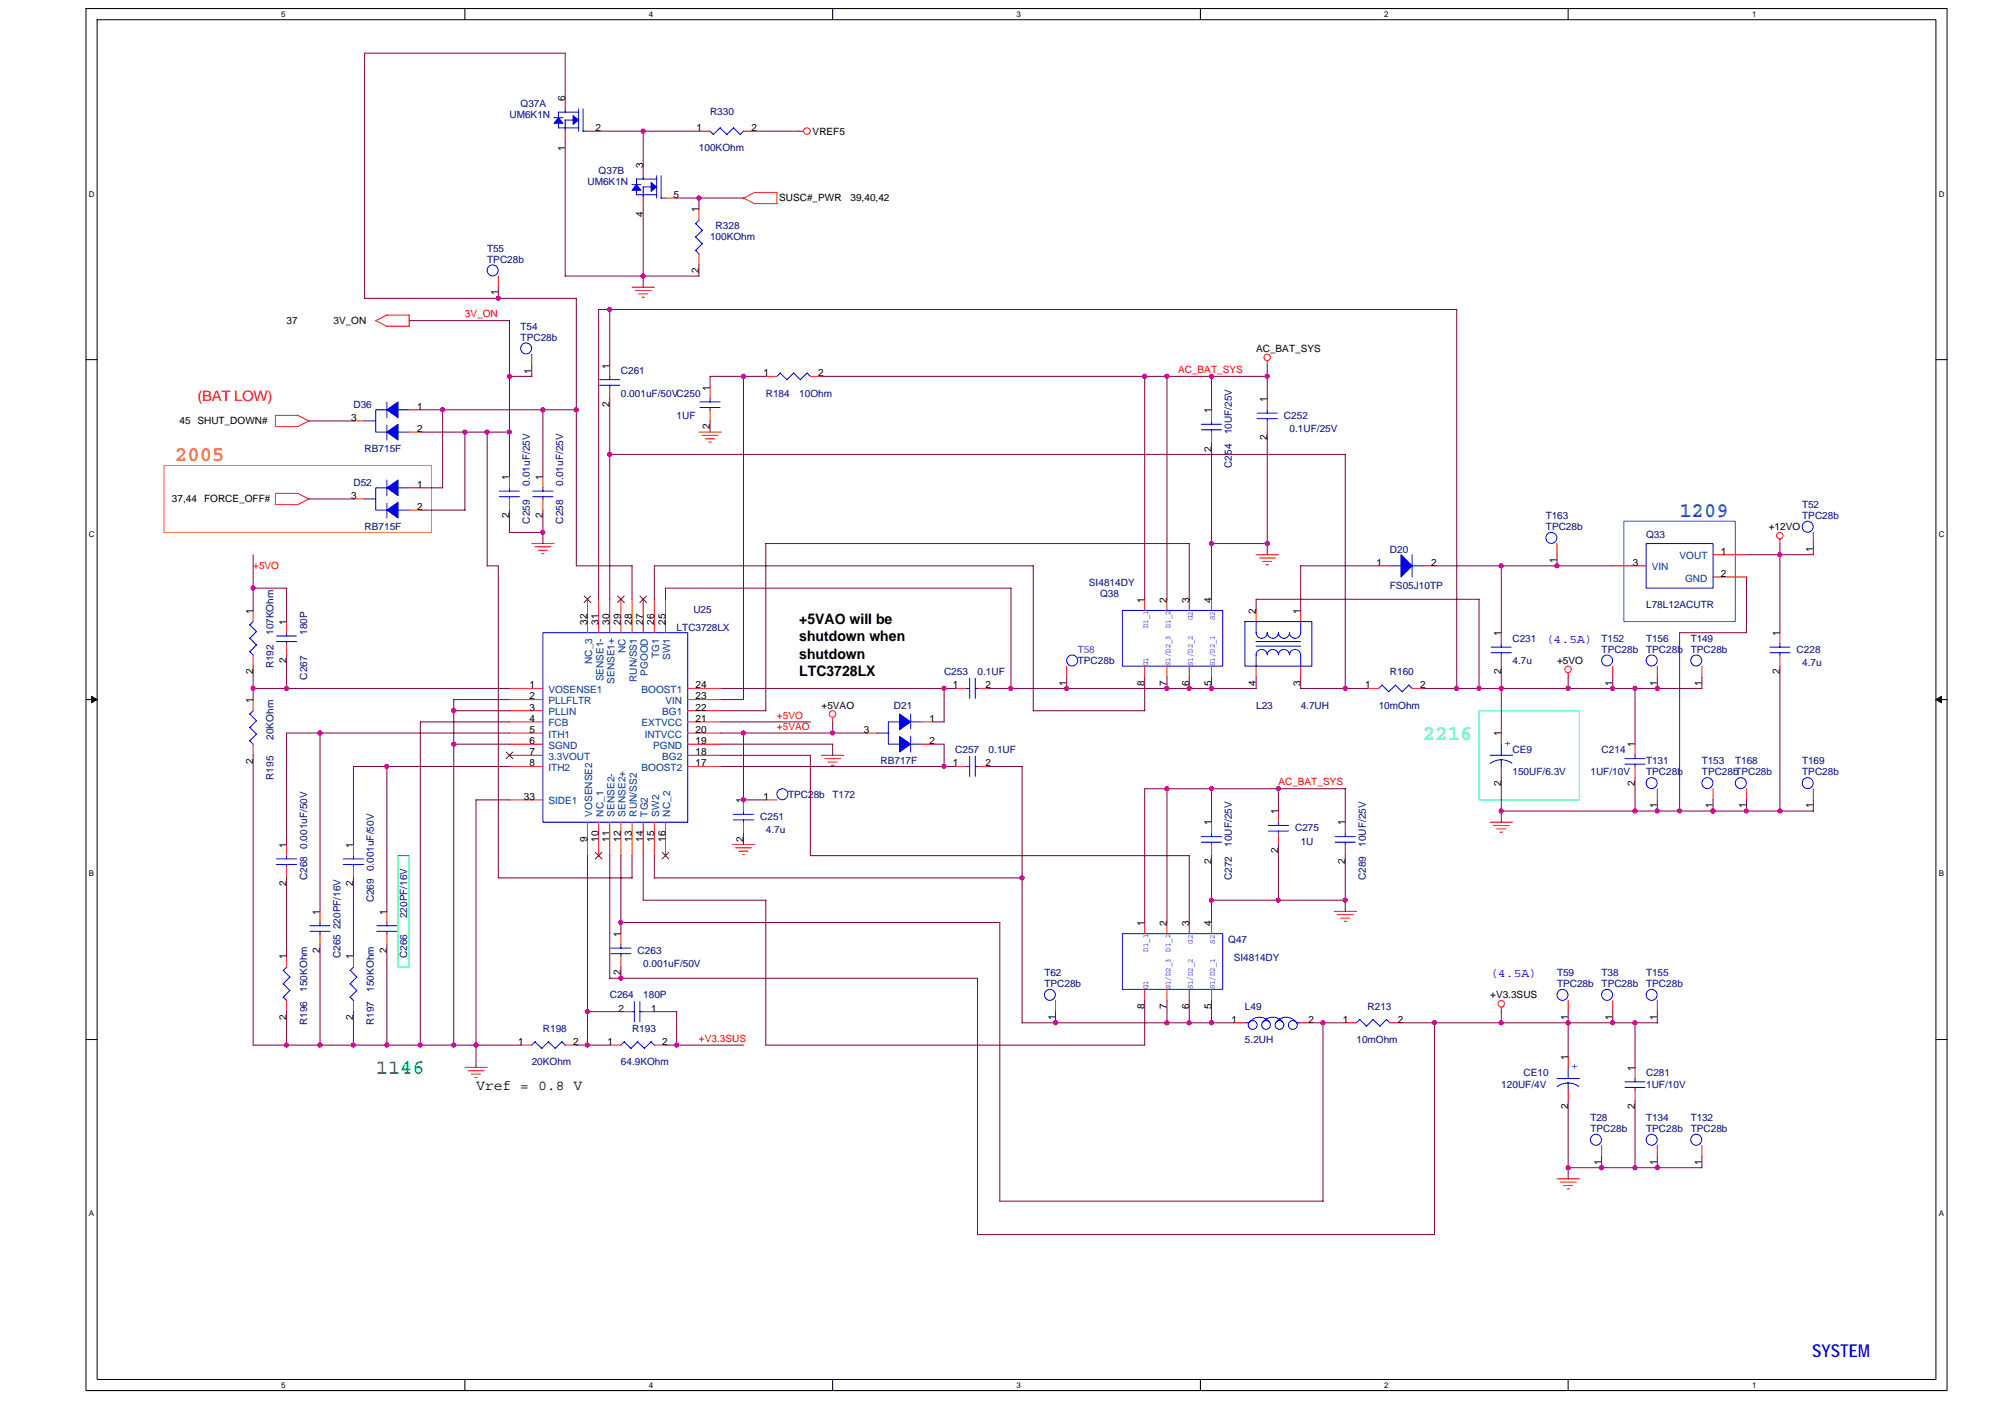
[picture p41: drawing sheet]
<svg xmlns="http://www.w3.org/2000/svg" width="297mm" height="210mm" viewBox="0 0 297 210" stroke-linecap="round" stroke-linejoin="round" font-family="sans-serif">
<defs><g id="words">
<text font-size="3.1" fill="#ff8000" x="25.9" y="68.3">2005</text>
<text font-size="3.1" fill="#0080ff" x="248.8" y="76.5">1209</text>
<text font-size="3.1" fill="#0ff" x="210.9" y="109.6">2216</text>
<text font-size="3.1" fill="#0f0" x="55.7" y="159.1">1146</text>
<text font-size="2.6" fill="#00f" x="268.5" y="201">SYSTEM</text>
<text font-size="2.1" fill="#f00" x="29.2" y="59.3">(BAT LOW)</text>
<g font-size="2.1">
<text x="118.4" y="92.4">+5VAO will be</text>
<text x="118.4" y="95">shutdown when</text>
<text x="118.4" y="97.6">shutdown</text>
<text x="118.4" y="100.2">LTC3728LX</text>
<text x="70.5" y="161.5">Vref = 0.8 V</text>
</g>
<g font-size="1.8" fill="#00f">
<text x="229" y="95.2">(4.5A)</text>
<text x="220.8" y="144.7">(4.5A)</text>
</g>
<g font-size="1.5" fill="#000080">
<text x="75.5" y="17.5">UM6K1N</text>
<text x="77.1" y="15.8">Q37A</text>
<text x="105.2" y="17">R330</text>
<text x="103.5" y="22.4">100KOhm</text>
<text x="87" y="27.4">UM6K1N</text>
<text x="88.7" y="25.7">Q37B</text>
<text x="105.2" y="35.6">100KOhm</text>
<text x="106" y="34">R328</text>
<text x="72.2" y="37.3">T55</text>
<text x="72.2" y="38.9">TPC28b</text>
<text x="77.1" y="48.8">T54</text>
<text x="77.1" y="50.5">TPC28b</text>
<text x="92" y="55.4">C261</text>
<text x="92" y="58.7">0.001uF/50VC250</text>
<text x="113.4" y="58.7">R184</text>
<text x="118.4" y="58.7">10Ohm</text>
<text x="52.4" y="60.4">D36</text>
<text x="100.2" y="62">1UF</text>
<text x="182.5" y="64.3" transform="rotate(-90 182.5 64.3)">10UF/25V</text>
<text x="190.2" y="62">C252</text>
<text x="191" y="64">0.1UF/25V</text>
<text x="52.4" y="71.9">D52</text>
<text x="54" y="67">RB715F</text>
<text x="78.5" y="71.9" transform="rotate(-90 78.5 71.9)">0.01uF/25V</text>
<text x="83.5" y="71.9" transform="rotate(-90 83.5 71.9)">0.01uF/25V</text>
<text x="182.5" y="69.3" transform="rotate(-90 182.5 69.3)">C254</text>
<text x="78.5" y="77.6" transform="rotate(-90 78.5 77.6)">C259</text>
<text x="83.5" y="77.6" transform="rotate(-90 83.5 77.6)">C258</text>
<text x="229" y="76.9">T163</text>
<text x="267" y="75.2">T52</text>
<text x="267" y="76.9">TPC28b</text>
<text x="54" y="78.5">RB715F</text>
<text x="205.9" y="81.9">D20</text>
<text x="229" y="78.5">TPC28b</text>
<text x="243.9" y="79.7">Q33</text>
<text x="161.3" y="86.8">SI4814DY</text>
<text x="163" y="88.5">Q38</text>
<text x="205.9" y="87.3">FS05J10TP</text>
<text x="40.5" y="94.1" transform="rotate(-90 40.5 94.1)">107KOhm</text>
<text x="45.5" y="94.1" transform="rotate(-90 45.5 94.1)">180P</text>
<text x="100.2" y="93.4">LTC3728LX</text>
<text x="102.7" y="90.8">U25</text>
<text x="224.1" y="95.1">C231</text>
<text x="237.3" y="95.1">T152</text>
<text x="243.9" y="95.1">T156</text>
<text x="243.9" y="90.1">L78L12ACUTR</text>
<text x="250.5" y="95.1">T149</text>
<text x="40.5" y="99" transform="rotate(-90 40.5 99)">R192</text>
<text x="45.5" y="100.7" transform="rotate(-90 45.5 100.7)">C267</text>
<text x="139.9" y="100">C253</text>
<text x="144.8" y="100">0.1UF</text>
<text x="159.7" y="98.4">TPC28b</text>
<text x="205.9" y="100">R160</text>
<text x="224.1" y="98.4">4.7u</text>
<text x="237.3" y="96.7">TPC28b</text>
<text x="243.9" y="96.7">TPC28b</text>
<text x="250.5" y="96.7">TPC28b</text>
<text x="266.2" y="96.7">C228</text>
<text x="267" y="98.7">4.7u</text>
<text x="132.4" y="105">D21</text>
<text x="186.1" y="105">L23</text>
<text x="192.7" y="105">4.7UH</text>
<text x="204.3" y="105">10mOhm</text>
<text x="40.5" y="109.6" transform="rotate(-90 40.5 109.6)">20KOhm</text>
<text x="130.4" y="113.2">RB717F</text>
<text x="141.5" y="111.6">C257</text>
<text x="146.5" y="111.6">0.1UF</text>
<text x="224.1" y="111.6">CE9</text>
<text x="237.3" y="111.6">C214</text>
<text x="243.9" y="113.2">T131</text>
<text x="252.1" y="113.2">T153</text>
<text x="257.1" y="113.2">T168</text>
<text x="267" y="113.2">T169</text>
<text x="40.5" y="115.5" transform="rotate(-90 40.5 115.5)">R195</text>
<text x="116.8" y="118.2">TPC28b</text>
<text x="123.4" y="118.2">T172</text>
<text x="224.1" y="114.9">150UF/6.3V</text>
<text x="235.6" y="114.9">1UF/10V</text>
<text x="243.9" y="114.9">TPC28b</text>
<text x="252.1" y="114.9">TPC28bTPC28b</text>
<text x="267" y="114.9">TPC28b</text>
<text x="45.5" y="125.8" transform="rotate(-90 45.5 125.8)">0.001uF/50V</text>
<text x="112.6" y="121.5">C251</text>
<text x="113.4" y="123.5">4.7u</text>
<text x="182.5" y="125.4" transform="rotate(-90 182.5 125.4)">10UF/25V</text>
<text x="191.9" y="123.1">C275</text>
<text x="192.7" y="125.1">1U</text>
<text x="202.3" y="125.4" transform="rotate(-90 202.3 125.4)">10UF/25V</text>
<text x="45.5" y="130.4" transform="rotate(-90 45.5 130.4)">C268</text>
<text x="55.4" y="129.1" transform="rotate(-90 55.4 129.1)">0.001uF/50V</text>
<text x="182.5" y="130.4" transform="rotate(-90 182.5 130.4)">C272</text>
<text x="202.3" y="130.4" transform="rotate(-90 202.3 130.4)">C289</text>
<text x="55.4" y="133.7" transform="rotate(-90 55.4 133.7)">C269</text>
<text x="60.3" y="136" transform="rotate(-90 60.3 136)">220PF/16V</text>
<text x="50.4" y="141.9" transform="rotate(-90 50.4 141.9)">C265 220PF/16V</text>
<text x="60.3" y="141.9" transform="rotate(-90 60.3 141.9)">C266</text>
<text x="94.5" y="141.3">C263</text>
<text x="95.3" y="143.3">0.001uF/50V</text>
<text x="182" y="139.6">Q47</text>
<text x="182.8" y="142.3">SI4814DY</text>
<text x="45.5" y="146.9" transform="rotate(-90 45.5 146.9)">150KOhm</text>
<text x="55.4" y="146.9" transform="rotate(-90 55.4 146.9)">150KOhm</text>
<text x="90.3" y="147.9">C264</text>
<text x="95.3" y="147.9">180P</text>
<text x="154.7" y="144.6">T62</text>
<text x="154.7" y="146.2">TPC28b</text>
<text x="184.4" y="149.5">L49</text>
<text x="202.6" y="149.5">R213</text>
<text x="230.7" y="144.6">T59</text>
<text x="230.7" y="146.2">TPC28b</text>
<text x="237.3" y="144.6">T38</text>
<text x="237.3" y="146.2">TPC28b</text>
<text x="243.9" y="144.6">T155</text>
<text x="243.9" y="146.2">TPC28b</text>
<text x="45.5" y="151.8" transform="rotate(-90 45.5 151.8)">R196</text>
<text x="55.4" y="151.8" transform="rotate(-90 55.4 151.8)">R197</text>
<text x="80.4" y="152.8">R198</text>
<text x="93.6" y="152.8">R193</text>
<text x="184.4" y="154.5">5.2UH</text>
<text x="201" y="154.5">10mOhm</text>
<text x="78.8" y="157.8">20KOhm</text>
<text x="92" y="157.8">64.9KOhm</text>
<text x="222.4" y="161.1">120UF/4V</text>
<text x="225.7" y="159.4">CE10</text>
<text x="243.9" y="159.4">C281</text>
<text x="243.9" y="161.1">1UF/10V</text>
<text x="235.6" y="166.1">T28</text>
<text x="235.6" y="167.7">TPC28b</text>
<text x="243.9" y="166.1">T134</text>
<text x="243.9" y="167.7">TPC28b</text>
<text x="250.5" y="166.1">T132</text>
<text x="250.5" y="167.7">TPC28b</text>
</g>
<g font-size="1.5">
<text x="83.7" y="15" transform="rotate(-90 83.7 15)">6</text>
<text x="83.7" y="22.3" transform="rotate(-90 83.7 22.3)">1</text>
<text x="88.2" y="19.4">2</text>
<text x="103.2" y="19.4">1</text>
<text x="111.3" y="19.4">2</text>
<text x="120.4" y="19.9">VREF5</text>
<text x="95.3" y="24.9" transform="rotate(-90 95.3 24.9)">3</text>
<text x="99.8" y="29.3">5</text>
<text x="115.4" y="29.8">SUSC#_PWR</text>
<text x="126" y="29.8">39,40,42</text>
<text x="95.3" y="32.2" transform="rotate(-90 95.3 32.2)">4</text>
<text x="103.5" y="31.5" transform="rotate(-90 103.5 31.5)">1</text>
<text x="103.5" y="40.5" transform="rotate(-90 103.5 40.5)">2</text>
<text x="73.8" y="43.8" transform="rotate(-90 73.8 43.8)">1</text>
<text x="42.5" y="48">37</text>
<text x="49.4" y="48">3V_ON</text>
<text x="186.1" y="52.1">AC_BAT_SYS</text>
<text x="78.8" y="55.3" transform="rotate(-90 78.8 55.3)">1</text>
<text x="90.3" y="54.6" transform="rotate(-90 90.3 54.6)">1</text>
<text x="105.2" y="57.9" transform="rotate(-90 105.2 57.9)">1</text>
<text x="113.1" y="55.7">1</text>
<text x="121.2" y="55.7">2</text>
<text x="187.7" y="59.5" transform="rotate(-90 187.7 59.5)">1</text>
<text x="26.6" y="62.9">45 SHUT_DOWN#</text>
<text x="52" y="62.3">3</text>
<text x="61.8" y="60.7">1</text>
<text x="61.8" y="64">2</text>
<text x="90.3" y="60.3" transform="rotate(-90 90.3 60.3)">2</text>
<text x="105.2" y="63.6" transform="rotate(-90 105.2 63.6)">2</text>
<text x="179.5" y="61.2" transform="rotate(-90 179.5 61.2)">1</text>
<text x="187.7" y="65.2" transform="rotate(-90 187.7 65.2)">2</text>
<text x="75.5" y="71.1" transform="rotate(-90 75.5 71.1)">1</text>
<text x="80.4" y="71.1" transform="rotate(-90 80.4 71.1)">1</text>
<text x="179.5" y="66.9" transform="rotate(-90 179.5 66.9)">2</text>
<text x="25.5" y="74.4">37,44</text>
<text x="30.2" y="74.4">FORCE_OFF#</text>
<text x="52" y="73.9">3</text>
<text x="61.8" y="72.2">1</text>
<text x="61.8" y="75.5">2</text>
<text x="75.5" y="76.8" transform="rotate(-90 75.5 76.8)">2</text>
<text x="80.4" y="76.8" transform="rotate(-90 80.4 76.8)">2</text>
<text x="203.9" y="83.8">1</text>
<text x="212" y="83.8">2</text>
<text x="230.6" y="83.4" transform="rotate(-90 230.6 83.4)">1</text>
<text x="241.9" y="83.8">3</text>
<text x="254.9" y="82.1">1</text>
<text x="262" y="78.5">+12VO</text>
<text x="268.6" y="81.7" transform="rotate(-90 268.6 81.7)">1</text>
<text x="169.6" y="89.3" transform="rotate(-90 169.6 89.3)">1</text>
<text x="172.9" y="89.3" transform="rotate(-90 172.9 89.3)">2</text>
<text x="176.2" y="89.3" transform="rotate(-90 176.2 89.3)">3</text>
<text x="179.5" y="89.3" transform="rotate(-90 179.5 89.3)">4</text>
<text x="254.9" y="85.4">2</text>
<text x="37.5" y="90.9" transform="rotate(-90 37.5 90.9)">1</text>
<text x="42.4" y="92.6" transform="rotate(-90 42.4 92.6)">1</text>
<text x="87" y="92.6" transform="rotate(-90 87 92.6)">32</text>
<text x="88.7" y="92.6" transform="rotate(-90 88.7 92.6)">31</text>
<text x="90.3" y="92.6" transform="rotate(-90 90.3 92.6)">30</text>
<text x="92" y="92.6" transform="rotate(-90 92 92.6)">29</text>
<text x="93.6" y="92.6" transform="rotate(-90 93.6 92.6)">28</text>
<text x="95.3" y="92.6" transform="rotate(-90 95.3 92.6)">27</text>
<text x="96.9" y="92.6" transform="rotate(-90 96.9 92.6)">26</text>
<text x="98.6" y="92.6" transform="rotate(-90 98.6 92.6)">25</text>
<text x="186.1" y="90.9" transform="rotate(-90 186.1 90.9)">2</text>
<text x="192.7" y="90.9" transform="rotate(-90 192.7 90.9)">1</text>
<text x="222.4" y="94.2" transform="rotate(-90 222.4 94.2)">1</text>
<text x="263.7" y="94.2" transform="rotate(-90 263.7 94.2)">1</text>
<text x="37.5" y="99.9" transform="rotate(-90 37.5 99.9)">2</text>
<text x="42.4" y="98.3" transform="rotate(-90 42.4 98.3)">2</text>
<text x="78.4" y="102">1</text>
<text x="103.1" y="102">24</text>
<text x="141.2" y="102">1</text>
<text x="146" y="102">2</text>
<text x="158" y="101.6" transform="rotate(-90 158 101.6)">1</text>
<text x="169.6" y="101.6" transform="rotate(-90 169.6 101.6)">8</text>
<text x="172.9" y="101.6" transform="rotate(-90 172.9 101.6)">7</text>
<text x="176.2" y="101.6" transform="rotate(-90 176.2 101.6)">6</text>
<text x="179.5" y="101.6" transform="rotate(-90 179.5 101.6)">5</text>
<text x="186.1" y="101.6" transform="rotate(-90 186.1 101.6)">4</text>
<text x="192.7" y="101.6" transform="rotate(-90 192.7 101.6)">3</text>
<text x="202.3" y="102">1</text>
<text x="210.4" y="102">2</text>
<text x="222.4" y="99.9" transform="rotate(-90 222.4 99.9)">2</text>
<text x="230.7" y="98.4">+5VO</text>
<text x="238.9" y="101.6" transform="rotate(-90 238.9 101.6)">1</text>
<text x="245.5" y="101.6" transform="rotate(-90 245.5 101.6)">1</text>
<text x="252.1" y="101.6" transform="rotate(-90 252.1 101.6)">1</text>
<text x="263.7" y="99.9" transform="rotate(-90 263.7 99.9)">2</text>
<text x="37.5" y="104.1" transform="rotate(-90 37.5 104.1)">1</text>
<text x="78.4" y="103.6">2</text>
<text x="78.4" y="105.3">3</text>
<text x="78.4" y="106.9">4</text>
<text x="103.1" y="103.6">23</text>
<text x="103.1" y="105.3">22</text>
<text x="103.1" y="106.9">21</text>
<text x="121.7" y="105">+5VAO</text>
<text x="137.7" y="106.9">1</text>
<text x="37.5" y="113.1" transform="rotate(-90 37.5 113.1)">2</text>
<text x="78.4" y="108.6">5</text>
<text x="78.4" y="110.2">6</text>
<text x="78.4" y="111.9">7</text>
<text x="78.4" y="113.5">8</text>
<text x="103.1" y="108.6">20</text>
<text x="103.1" y="110.2">19</text>
<text x="103.1" y="111.9">18</text>
<text x="103.1" y="113.5">17</text>
<text x="128" y="108.6">3</text>
<text x="137.7" y="110.2">2</text>
<text x="141.2" y="113.5">1</text>
<text x="146" y="113.5">2</text>
<text x="222.4" y="109.1" transform="rotate(-90 222.4 109.1)">1</text>
<text x="242.2" y="110.7" transform="rotate(-90 242.2 110.7)">1</text>
<text x="77.6" y="118.5">33</text>
<text x="110.1" y="119" transform="rotate(-90 110.1 119)">1</text>
<text x="113.1" y="118.5">1</text>
<text x="222.4" y="116.4" transform="rotate(-90 222.4 116.4)">2</text>
<text x="242.2" y="116.4" transform="rotate(-90 242.2 116.4)">2</text>
<text x="245.5" y="119.7" transform="rotate(-90 245.5 119.7)">1</text>
<text x="253.8" y="119.7" transform="rotate(-90 253.8 119.7)">1</text>
<text x="258.7" y="119.7" transform="rotate(-90 258.7 119.7)">1</text>
<text x="268.6" y="119.7" transform="rotate(-90 268.6 119.7)">1</text>
<text x="42.4" y="125.6" transform="rotate(-90 42.4 125.6)">1</text>
<text x="52.3" y="125.6" transform="rotate(-90 52.3 125.6)">1</text>
<text x="87" y="124.7" transform="rotate(-90 87 124.7)">9</text>
<text x="88.7" y="124.7" transform="rotate(-90 88.7 124.7)">10</text>
<text x="90.3" y="124.7" transform="rotate(-90 90.3 124.7)">11</text>
<text x="92" y="124.7" transform="rotate(-90 92 124.7)">12</text>
<text x="93.6" y="124.7" transform="rotate(-90 93.6 124.7)">13</text>
<text x="95.3" y="124.7" transform="rotate(-90 95.3 124.7)">14</text>
<text x="96.9" y="124.7" transform="rotate(-90 96.9 124.7)">15</text>
<text x="98.6" y="124.7" transform="rotate(-90 98.6 124.7)">16</text>
<text x="110.1" y="124.7" transform="rotate(-90 110.1 124.7)">2</text>
<text x="179.5" y="122.3" transform="rotate(-90 179.5 122.3)">1</text>
<text x="189.4" y="120.6" transform="rotate(-90 189.4 120.6)">1</text>
<text x="199.3" y="122.3" transform="rotate(-90 199.3 122.3)">1</text>
<text x="42.4" y="131.3" transform="rotate(-90 42.4 131.3)">2</text>
<text x="52.3" y="131.3" transform="rotate(-90 52.3 131.3)">2</text>
<text x="179.5" y="128" transform="rotate(-90 179.5 128)">2</text>
<text x="189.4" y="126.3" transform="rotate(-90 189.4 126.3)">2</text>
<text x="199.3" y="128" transform="rotate(-90 199.3 128)">2</text>
<text x="47.4" y="135.5" transform="rotate(-90 47.4 135.5)">1</text>
<text x="57.3" y="135.5" transform="rotate(-90 57.3 135.5)">1</text>
<text x="169.6" y="137.1" transform="rotate(-90 169.6 137.1)">1</text>
<text x="172.9" y="137.1" transform="rotate(-90 172.9 137.1)">2</text>
<text x="176.2" y="137.1" transform="rotate(-90 176.2 137.1)">3</text>
<text x="179.5" y="137.1" transform="rotate(-90 179.5 137.1)">4</text>
<text x="42.4" y="142.1" transform="rotate(-90 42.4 142.1)">1</text>
<text x="47.4" y="141.2" transform="rotate(-90 47.4 141.2)">2</text>
<text x="52.3" y="142.1" transform="rotate(-90 52.3 142.1)">1</text>
<text x="57.3" y="141.2" transform="rotate(-90 57.3 141.2)">2</text>
<text x="92" y="138.8" transform="rotate(-90 92 138.8)">1</text>
<text x="91.6" y="149.8">2</text>
<text x="92" y="144.5" transform="rotate(-90 92 144.5)">2</text>
<text x="96.5" y="149.8">1</text>
<text x="169.6" y="149.4" transform="rotate(-90 169.6 149.4)">8</text>
<text x="172.9" y="149.4" transform="rotate(-90 172.9 149.4)">7</text>
<text x="176.2" y="149.4" transform="rotate(-90 176.2 149.4)">6</text>
<text x="179.5" y="149.4" transform="rotate(-90 179.5 149.4)">5</text>
<text x="220.8" y="147.9">+V3.3SUS</text>
<text x="42.4" y="151.1" transform="rotate(-90 42.4 151.1)">2</text>
<text x="52.3" y="151.1" transform="rotate(-90 52.3 151.1)">2</text>
<text x="76.8" y="154.8">1</text>
<text x="84.9" y="154.8">2</text>
<text x="90" y="154.8">1</text>
<text x="98.1" y="154.8">2</text>
<text x="156.4" y="151.1" transform="rotate(-90 156.4 151.1)">1</text>
<text x="182.5" y="151.5">1</text>
<text x="193.9" y="151.5">2</text>
<text x="199" y="151.5">1</text>
<text x="207.1" y="151.5">2</text>
<text x="232.3" y="151.1" transform="rotate(-90 232.3 151.1)">1</text>
<text x="238.9" y="151.1" transform="rotate(-90 238.9 151.1)">1</text>
<text x="245.5" y="151.1" transform="rotate(-90 245.5 151.1)">1</text>
<text x="232.3" y="157" transform="rotate(-90 232.3 157)">1</text>
<text x="242.2" y="158.6" transform="rotate(-90 242.2 158.6)">1</text>
<text x="232.3" y="164.3" transform="rotate(-90 232.3 164.3)">2</text>
<text x="242.2" y="164.3" transform="rotate(-90 242.2 164.3)">2</text>
<text x="237.3" y="172.6" transform="rotate(-90 237.3 172.6)">1</text>
<text x="245.5" y="172.6" transform="rotate(-90 245.5 172.6)">1</text>
<text x="252.1" y="172.6" transform="rotate(-90 252.1 172.6)">1</text>
</g>
<g font-size="1.5" fill="#f00">
<text x="68.9" y="47">3V_ON</text>
<text x="174.5" y="55.3">AC_BAT_SYS</text>
<text x="37.5" y="84.3">+5VO</text>
<text x="115.1" y="106.4">+5VO</text>
<text x="115.1" y="108.1">+5VAO</text>
<text x="189.4" y="116.4">AC_BAT_SYS</text>
<text x="103.5" y="154.3">+V3.3SUS</text>
</g>
<g font-size="1.5" fill="#004080">
<text x="248.8" y="82.8">VOUT</text>
<text x="244.7" y="84.5">VIN</text>
<text x="249.7" y="86.1">GND</text>
<text x="87.7" y="98.4" transform="rotate(-90 87.7 98.4)">NC_3</text>
<text x="89.4" y="100.9" transform="rotate(-90 89.4 100.9)">SENSE1-</text>
<text x="91" y="101.3" transform="rotate(-90 91 101.3)">SENSE1+</text>
<text x="92.7" y="96.7" transform="rotate(-90 92.7 96.7)">NC</text>
<text x="94.3" y="101" transform="rotate(-90 94.3 101)">RUN/SS1</text>
<text x="96" y="100.1" transform="rotate(-90 96 100.1)">PGOOD</text>
<text x="97.6" y="97.5" transform="rotate(-90 97.6 97.5)">TG1</text>
<text x="99.3" y="97.8" transform="rotate(-90 99.3 97.8)">SW1</text>
<text x="81.3" y="102.7">VOSENSE1</text>
<text x="81.3" y="104.3">PLLFLTR</text>
<text x="81.3" y="106">PLLIN</text>
<text x="81.3" y="107.6">FCB</text>
<text x="95.1" y="102.7">BOOST1</text>
<text x="95.1" y="107.6">EXTVCC</text>
<text x="98.1" y="106">BG1</text>
<text x="98.6" y="104.3">VIN</text>
<text x="81.3" y="109.3">ITH1</text>
<text x="81.3" y="110.9">SGND</text>
<text x="81.3" y="112.6">3.3VOUT</text>
<text x="95.5" y="109.3">INTVCC</text>
<text x="96.8" y="110.9">PGND</text>
<text x="98.1" y="112.6">BG2</text>
<text x="81.3" y="114.2">ITH2</text>
<text x="81.3" y="119.2">SIDE1</text>
<text x="95.1" y="114.2">BOOST2</text>
<text x="87.7" y="121" transform="rotate(-90 87.7 121)">VOSENSE2</text>
<text x="89.4" y="121" transform="rotate(-90 89.4 121)">NC_1</text>
<text x="91" y="121" transform="rotate(-90 91 121)">SENSE2-</text>
<text x="92.7" y="121" transform="rotate(-90 92.7 121)">SENSE2+</text>
<text x="94.3" y="121" transform="rotate(-90 94.3 121)">RUN/SS2</text>
<text x="96" y="121" transform="rotate(-90 96 121)">TG2</text>
<text x="97.6" y="121" transform="rotate(-90 97.6 121)">SW2</text>
<text x="99.3" y="121" transform="rotate(-90 99.3 121)">NC_2</text>
</g>
<text font-size="1.5" fill="#8000ff" x="159.7" y="96.7">T58</text>
<g font-size="1.5" fill="#00f">
<text x="222.9" y="110.4">+</text>
<text x="232.8" y="158.3">+</text>
</g>
<g font-size="1.2">
<text x="41.6" y="2.5">5</text>
<text x="96.1" y="2.5">4</text>
<text x="150.6" y="2.5">3</text>
<text x="205.1" y="2.5">2</text>
<text x="259.6" y="2.5">1</text>
<text x="13.2" y="29.1">D</text>
<text x="287.2" y="29.1">D</text>
<text x="13.2" y="79.5">C</text>
<text x="287.2" y="79.5">C</text>
<text x="13.2" y="129.8">B</text>
<text x="287.2" y="129.8">B</text>
<text x="13.2" y="180.2">A</text>
<text x="287.2" y="180.2">A</text>
<text x="41.6" y="205.5">5</text>
<text x="96.1" y="205.5">4</text>
<text x="150.6" y="205.5">3</text>
<text x="205.1" y="205.5">2</text>
<text x="259.6" y="205.5">1</text>
</g>
<g font-size="1.2" fill="#00f">
<text x="170.1" y="93.1" transform="rotate(-90 170.1 93.1)">D1_1</text>
<text x="173.4" y="93.1" transform="rotate(-90 173.4 93.1)">D1_2</text>
<text x="176.7" y="91.9" transform="rotate(-90 176.7 91.9)">G2</text>
<text x="180" y="91.9" transform="rotate(-90 180 91.9)">S2</text>
<text x="170.1" y="98.7" transform="rotate(-90 170.1 98.7)">G1</text>
<text x="173.4" y="98.7" transform="rotate(-90 173.4 98.7)">S1/D2_3</text>
<text x="176.7" y="98.7" transform="rotate(-90 176.7 98.7)">S1/D2_2</text>
<text x="180" y="98.7" transform="rotate(-90 180 98.7)">S1/D2_1</text>
<text x="170.1" y="140.9" transform="rotate(-90 170.1 140.9)">D1_1</text>
<text x="173.4" y="140.9" transform="rotate(-90 173.4 140.9)">D1_2</text>
<text x="176.7" y="139.8" transform="rotate(-90 176.7 139.8)">G2</text>
<text x="180" y="139.8" transform="rotate(-90 180 139.8)">S2</text>
<text x="170.1" y="146.6" transform="rotate(-90 170.1 146.6)">G1</text>
<text x="173.4" y="146.6" transform="rotate(-90 173.4 146.6)">S1/D2_3</text>
<text x="176.7" y="146.6" transform="rotate(-90 176.7 146.6)">S1/D2_2</text>
<text x="180" y="146.6" transform="rotate(-90 180 146.6)">S1/D2_1</text>
</g>
</g></defs>
<path d="M12.7 1.3h275.8v204.7h-275.8zM14.4 2.9h272.4v201.4h-272.4z" fill="none" stroke="#000" stroke-width=".15"/>
<g fill="#fff">
<path d="M41.6 1.4h.7v1.3h-.7z"/>
<path d="M41.6 204.5h.7v1.3h-.7z"/>
</g>
<path d="M68.9 1.3v1.6M68.9 204.3v1.7" fill="none" stroke="#000" stroke-width=".15"/>
<g fill="#fff">
<path d="M96.1 1.4h.6v1.3h-.6z"/>
<path d="M96.1 204.5h.6v1.3h-.6z"/>
</g>
<path d="M123.4 1.3v1.6M123.4 204.3v1.7" fill="none" stroke="#000" stroke-width=".15"/>
<g fill="#fff">
<path d="M150.6 1.4h.6v1.3h-.6z"/>
<path d="M150.6 204.5h.6v1.3h-.6z"/>
</g>
<path d="M177.8 1.3v1.6M177.8 204.3v1.7" fill="none" stroke="#000" stroke-width=".15"/>
<g fill="#fff">
<path d="M205.1 1.4h.6v1.3h-.6z"/>
<path d="M205.1 204.5h.6v1.3h-.6z"/>
</g>
<path d="M232.3 1.3v1.6M232.3 204.3v1.7" fill="none" stroke="#000" stroke-width=".15"/>
<g fill="#fff">
<path d="M259.6 1.4h.6v1.3h-.6z"/>
<path d="M259.6 204.5h.6v1.3h-.6z"/>
<path d="M13.2 28.1h.8v1.3h-.8z"/>
<path d="M287.2 28.1h.9v1.3h-.9z"/>
<path d="M13.2 78.4h.8v1.3h-.8z"/>
<path d="M287.2 78.4h.9v1.3h-.9z"/>
</g>
<path d="M12.7 53.3h1.7M286.8 53.3h1.7" fill="none" stroke="#000" stroke-width=".15"/>
<g fill="#fff">
<path d="M13.2 128.8h.7v1.3h-.7z"/>
<path d="M287.2 128.8h.8v1.3h-.8z"/>
</g>
<path d="M12.7 103.6h1.7M286.8 103.6h1.7" fill="none" stroke="#000" stroke-width=".15"/>
<path d="M13.6 103.1l.8 .5-.8 .5zM286.8 103.6l.8-.5v1z" fill="#000" stroke="#000" stroke-width=".15"/>
<g fill="#fff">
<path d="M13.2 179.2h.7v1.2h-.7z"/>
<path d="M287.2 179.2h.8v1.2h-.8z"/>
</g>
<path d="M12.7 154h1.7M286.8 154h1.7" fill="none" stroke="#000" stroke-width=".15"/>
<path d="M59 126.7h1.6v16.6h-1.6z" fill="none" stroke="#0f0" stroke-width=".15"/>
<path d="M240.6 77.2h16.5v14.9h-16.5z" fill="none" stroke="#0080ff" stroke-width=".15"/>
<path d="M24.3 69h39.6v9.9h-39.6z" fill="none" stroke="#ff8000" stroke-width=".15"/>
<path d="M219.1 105.3h14.9v13.2h-14.9z" fill="none" stroke="#0ff" stroke-width=".15"/>
<g fill="none" stroke="#f00" stroke-width=".15">
<path d="M83.7 14.5v1.6M83.7 19.4v1.7M87 19.4h1.7M103.5 19.4h1.7M110.1 19.4h1.7M118.4 19.4h.7M95.3 24.4v1.6M95.3 29.3v1.7M98.6 29.3h1.6M103.5 31v1.6M103.5 37.6v1.6M110.1 29.3l1.7 .9"/>
<path d="M111.8 28.5h3.3M111.8 28.5l-1.7 .9M115.1 28.5v1.7h-3.3M57.3 46.7h3.3v1.6h-3.3l-1.6-.8M57.3 46.7l-1.7 .8M73.8 40.9v1.6M78.8 52.5v1.6M90.3 54.1v1.7M90.3 57.4v1.7M93.6 42.5h3.4M94.1 43h2.4M94.6 43.5h1.3"/>
<path d="M95.1 44h.4M105.2 57.4v1.7M113.5 55.8h1.6M120.1 55.8h1.6M187.7 53.4v.7M187.7 59.1v1.6M40.8 61.5h3.3M40.8 74.7h3.3M40.8 61.5v1.7h3.3l1.7-.9M44.1 61.5l1.7 .9M45.8 73.9l-1.7 .9M45.8 73.9l-1.7-.8h-3.3v1.6"/>
<path d="M52.4 62.4h1.6M52.4 73.9h1.6M60.6 64h1.7M60.6 60.7h1.7M60.6 72.3h1.7M60.6 75.6h1.7M75.5 70.6v1.7M75.5 73.9v1.7M80.4 70.6v1.7M80.4 73.9v1.7M103.5 64h3.4M104 64.5h2.4"/>
<path d="M104.5 65h1.4M105 65.5h.4M105.2 60.7v1.7M179.5 60.7v1.7M179.5 64v1.7M187.7 62.4v1.6M263.7 79.9v.6M268.6 78.9v1.6M37.5 90.4v1.7M37.5 97v1.7M42.5 92.1v1.6M42.5 95.4v1.6"/>
<path d="M78.8 80.5h3.3M79.3 81h2.3M79.8 81.5h1.3M80.3 82h.3M87 88.8v4.9M88.7 88.8v4.9M90.3 88.8v4.9M92 88.8v4.9M93.6 88.8v4.9M95.3 88.8v4.9M96.9 88.8v4.9M98.6 88.8v4.9"/>
<path d="M158 98.7v1.6M169.6 88.8v1.6M169.6 98.7v1.6M172.9 88.8v1.6M172.9 98.7v1.6M176.2 88.8v1.6M176.2 98.7v1.6M179.5 88.8v1.6M179.5 98.7v1.6M186.1 82.2h3.3M186.1 90.4v1.7M186.1 98.7v1.6"/>
<path d="M186.6 82.7h2.3M187.1 83.2h1.3M187.6 83.7h.3M192.7 90.4v1.7M192.7 98.7v1.6M204.3 83.8h1.6M210.9 83.8h1.6M222.4 93.7v1.7M222.4 97v1.7M230.7 80.5v1.7M232.3 99.7v.7M238.9 83.8h5"/>
<path d="M238.9 98.7v1.6M245.5 98.7v1.6M252.1 98.7v1.6M253.8 82.2h4.9M253.8 85.5h4.9M263.7 93.7v1.7M263.7 97v1.7M37.5 103.6v1.7M37.5 110.2v1.7M75.5 111.9h4.9M75.5 102h4.9M75.5 106.9h4.9"/>
<path d="M75.5 110.2h4.9M75.5 108.6h4.9M75.5 113.5h4.9M75.5 103.6h4.9M75.5 105.3h4.9M75.5 118.5h4.9M101.9 111.9h4.9M101.9 102h4.9M101.9 106.9h4.9M101.9 110.2h4.9M101.9 108.6h4.9M101.9 113.5h4.9"/>
<path d="M101.9 103.6h4.9M101.9 105.3h4.9M110.1 118.5v1.6M113.5 118.5h1.6M121.7 111.9h3.3M122.2 112.4h2.3M122.7 112.9h1.3M123.2 113.4h.3M123.4 106.3v.7M128.3 108.6h1.7M136.6 106.9h1.6M136.6 110.2h1.6"/>
<path d="M141.5 102h1.7M141.5 113.5h1.7M144.8 102h1.7M144.8 113.5h1.7M202.6 102h1.7M209.2 102h1.7M222.4 108.6v1.6M222.4 113.5v1.7M242.2 110.2v1.7M242.2 113.5v1.7M245.5 116.8v1.7M253.8 116.8v1.7"/>
<path d="M258.7 116.8v1.7M268.6 116.8v1.7M42.5 125.1v1.6M42.5 128.4v1.6M47.4 135v1.7M47.4 138.3v1.7M52.4 125.1v1.6M52.4 128.4v1.6M57.3 135v1.7M57.3 138.3v1.7M87 121.8v4.9M88.7 121.8v4.9"/>
<path d="M90.3 121.8v4.9M92 121.8v4.9M92 138.3v1.7M93.6 121.8v4.9M95.3 121.8v4.9M96.9 121.8v4.9M98.6 121.8v4.9M108.5 125.1h3.3M109 125.6h2.3M109.5 126.1h1.3M110 126.6h.3M110.1 121.8v1.6"/>
<path d="M169.6 136.7v1.6M172.9 136.7v1.6M176.2 136.7v1.6M179.5 121.8v1.6M179.5 125.1v1.6M179.5 136.7v1.6M189.4 120.1v1.7M189.4 123.4v1.7M197.7 135h3.3M198.1 135.5h2.4M198.6 136h1.4M199.1 136.5h.4"/>
<path d="M199.3 121.8v1.6M199.3 125.1v1.6M220.8 121.8h3.3M221.3 122.3h2.3M221.7 122.8h1.4M222.2 123.3h.4M42.5 141.6v1.7M42.5 148.2v1.7M52.4 141.6v1.7M52.4 148.2v1.7M68.9 158.1h3.3M69.4 158.6h2.3"/>
<path d="M69.8 159.1h1.4M70.4 159.6h.3M77.1 154.8h1.7M83.7 154.8h1.7M90.3 154.8h1.7M92 141.6v1.7M92 149.9h1.6M95.3 149.9h1.6M96.9 154.8h1.7M156.4 148.2v1.7M169.6 146.6v1.6M172.9 146.6v1.6"/>
<path d="M176.2 146.6v1.6M179.5 146.6v1.6M182.8 151.5h1.6M192.7 151.5h1.6M199.3 151.5h1.7M205.9 151.5h1.7M222.4 149.2v.7M232.3 148.2v1.7M232.3 156.5v1.6M238.9 148.2v1.7M242.2 158.1v1.7M245.5 148.2v1.7"/>
<path d="M230.7 174.6h3.3M231.2 175.1h2.3M231.6 175.6h1.4M232.2 176.1h.3M232.3 161.4v1.7M237.3 169.7v1.6M242.2 161.4v1.7M245.5 169.7v1.6M252.1 169.7v1.6"/>
<circle cx="119.6" cy="19.4" r=".48"/>
<circle cx="187.7" cy="52.9" r=".48"/>
<circle cx="263.7" cy="79.4" r=".48"/>
<circle cx="232.3" cy="99.2" r=".48"/>
<circle cx="123.3" cy="105.8" r=".48"/>
<circle cx="222.4" cy="148.7" r=".48"/>
</g>
<g fill="none" stroke="#00f" stroke-width=".15">
<path d="M82.1 17.4h1.3M82.7 16.6h3M82.7 18.9h3M82.7 16.6v.9M82.7 18.2v.7M83.7 17.8h1.2M83.7 16.1v.5M83.7 17.8v1.7M85.7 16.1v3.4M86.4 16.1v3.4l.7-.1M105.2 19.4l.5 .5M106.7 18.9l1 1"/>
<path d="M106.7 18.9l-1 1M108.7 18.9l1 1 .5-.5M108.7 18.9l-1 1M93.6 27.3h1.4M94.3 26.5h3M94.3 28.9h3M94.3 26.5v.9M94.3 28.2v.7M95.3 27.7h1.2M95.3 26v.5M95.3 27.7v1.7M97.3 26v3.4"/>
<path d="M97.9 26v3.4M97.9 29.3h.7M103.1 37.1l.5 .5M103.1 35.1l1 1M103.1 33.1l1 1M103.5 32.6l-.5 .5M104 36.1l-1 1M104 34.1l-1 1M57.3 59.5v2.4M88.8 56.2h3M88.8 57.1h3M90.3 55.7v.5"/>
<path d="M90.3 57.1v.3M103.7 59.5h3M105.2 59v.5M115.1 55.8l.5-.5 1 1M116.6 56.2l1-.9 1 1M119.6 55.3l.5 .5M119.6 55.2l-1 1M54 62.4h1.7M54 73.9h1.7M57.3 60.7h-1.6v3.3h1.6M57.3 72.3h-1.6v3.3h1.6M57.3 63v2.2"/>
<path d="M57.3 71.1v2.3M57.3 74.5v2.2M58.9 64h1.7M58.9 60.7h1.7M58.9 75.6h1.7M58.9 72.3h1.7M74 72.7h3M74 73.6h3M75.5 72.2v.5M75.5 73.6v.3M78.9 72.7h3M78.9 73.6h3"/>
<path d="M80.4 72.2v.5M80.4 73.6v.3M103.7 60.4h3M105.2 60.4v.3M178 62.8h3M178 63.7h3M179.5 62.3v.5M179.5 63.7v.3M186.2 61.2h3M186.2 62h3M187.7 60.7v.5M187.7 62v.4"/>
<path d="M37 92.6l1 1M37.5 92.1l-.5 .5M38 93.6l-1 1 1 .9-1 1 .5 .5M41 94.2h2.9M41 95h2.9M42.5 93.7v.5M42.5 95v.4M80.4 93.7h21.5v28.1h-21.5zM166.3 90.4h14.8v8.3h-14.8zM184.4 92.1h9.9v6.6h-9.9zM186.1 95h6.6M186.1 93.7a.83 .83 0 0 0 .8 .9 .83 .83 0 0 0 .8-.9 .83 .83 0 0 0 .9 .9 .83 .83 0 0 0 .8-.9 .83 .83 0 0 0 .8 .9 .83 .83 0 0 0 .8-.9 .83 .83 0 0 0 .9 .9 .83 .83 0 0 0 .8-.9"/>
<path d="M186.1 95.7h6.6M186.1 92.1v1.6M192.7 97a.83 .83 0 0 0-.8-.8 .83 .83 0 0 0-.9 .8 .83 .83 0 0 0-.8-.8 .83 .83 0 0 0-.8 .8 .83 .83 0 0 0-.8-.8 .83 .83 0 0 0-.9 .8 .83 .83 0 0 0-.8-.8 .83 .83 0 0 0-.8 .8v1.7M192.7 92.1v1.6M192.7 97v1.7M205.9 83.8h1.7M209.2 82.2v3.3M209.2 83.8h1.7M220.9 95.9h3M220.9 96.7h3M222.4 95.4v.5M222.4 96.7v.3"/>
<path d="M243.9 80.5h9.9v6.6h-9.9zM262.2 95.9h3M262.2 96.7h3M263.7 95.4v.5M263.7 96.7v.3M37 109.7l.5 .6M37 107.8l1 1M37.5 105.3l-.5 .5 1 1-1 1M38 108.8l-1 1M129.9 108.6h1.7M133.3 106.9h-1.7v3.3h1.7M134.9 110.2h1.7"/>
<path d="M134.9 106.9h1.7M134.9 105.8v2.1M134.9 109.1v2.3M143.1 102h.6M143.1 113.5h.6M143.7 100.5v3M143.7 112v3M144.5 100.5v3M144.5 112v3M144.5 102h.3M144.5 113.5h.3M204.8 101.5l-.5 .5"/>
<path d="M208.7 101.5l.5 .5M208.7 101.5l-1 1-1-1-1 1-1-1M220.8 111.9h3.3M222.4 112.5a2.65 2.65 0 0 1 1.6 .6M222.4 112.5a2.64 2.64 0 0 0-1.6 .6M222.4 110.2v1.7M222.4 112.5v1.1M240.7 112.4h3M240.7 113.2h3M242.2 111.9v.5M242.2 113.2v.4M41 127.2h2.9"/>
<path d="M41 128.1h2.9M42.5 126.7v.5M42.5 128.1v.3M45.9 137.1h3M45.9 138h3M47.4 136.6v.5M47.4 138v.3M50.9 127.2h2.9M50.9 128.1h2.9M52.4 126.7v.5M52.4 128.1v.3M55.8 137.1h3"/>
<path d="M55.8 138h3M57.3 136.6v.5M57.3 138v.3M92 139.9v.5M108.6 120.6h3M108.6 121.5h3M110.1 120.1v.5M110.1 121.5v.3M166.3 138.3h14.8v8.3h-14.8zM178 123.9h3M178 124.8h3M179.5 123.4v.5"/>
<path d="M179.5 124.8v.3M187.9 122.3h3M187.9 123.1h3M189.4 121.8v.5M189.4 123.1v.4M197.8 123.9h3M197.8 124.8h3M199.3 123.4v.5M199.3 124.8v.3M42 147.7l.5 .5M42 143.7l1 1.1M42.5 143.3l-.6 .5"/>
<path d="M42.9 144.7l-.9 1 1 1M42.9 146.7l-1 1M51.9 147.7l.5 .5M51.9 145.7l1 1M51.9 143.7l1 1.1M52.4 143.3l-.5 .5M52.8 146.7l-.9 1M52.8 144.7l-.9 1.1M79.3 154.3l1 1M79.3 154.3l-.5 .5M81.3 154.3l1 1M81.3 154.3l-1 1"/>
<path d="M83.2 154.3l.6 .5M83.3 154.3l-1 1M90.5 140.4h3M90.5 141.3h3M92 141.3v.3M92.5 154.3l1 1M92.5 154.3l-.5 .5M93.6 149.9h.4M94 148.4v3M94.5 154.3l1 1M94.5 154.3l-1 1M94.8 148.4v3"/>
<path d="M94.8 149.9h.5M96.5 154.3l.5 .5M96.5 154.3l-1 1M184.4 151.5h.6M188 151.4a1.81 1.81 0 0 0-2.9 0M190 151.4a1.83 1.83 0 0 0-2.9 0M192 151.4a1.81 1.81 0 0 0-2.9 0M192 151.5h.7M201.5 151l-.5 .5M203.4 151l1 1M203.5 151l-1 1-1.1-1M205.4 151l.5 .5"/>
<path d="M205.4 151l-1 1M230.7 159.8h3.3M232.3 158.1v1.7M242.2 159.7v.6M232.3 160.4v1M233.9 161a2.65 2.65 0 0 0-1.6-.6 2.64 2.64 0 0 0-1.6 .6M240.7 160.3h3M240.7 161.1h3M242.2 161.1v.3"/>
<circle cx="73" cy="40.1" r=".81"/>
<circle cx="77.9" cy="51.6" r=".81"/>
<circle cx="229.8" cy="79.7" r=".81"/>
<circle cx="267.8" cy="78" r=".81"/>
<circle cx="158.8" cy="97.8" r=".81"/>
<circle cx="238.1" cy="97.8" r=".81"/>
<circle cx="244.7" cy="97.8" r=".81"/>
<circle cx="251.3" cy="97.8" r=".81"/>
<circle cx="115.9" cy="117.7" r=".81"/>
<circle cx="244.7" cy="116" r=".81"/>
<circle cx="252.9" cy="116" r=".81"/>
<circle cx="257.9" cy="116" r=".81"/>
<circle cx="267.8" cy="116" r=".81"/>
<circle cx="155.5" cy="147.4" r=".81"/>
<circle cx="185.6" cy="151.8" r=".66"/>
<circle cx="187.6" cy="151.8" r=".65"/>
<circle cx="189.5" cy="151.8" r=".65"/>
<circle cx="191.5" cy="151.8" r=".66"/>
<circle cx="231.5" cy="147.4" r=".81"/>
<circle cx="238.1" cy="147.4" r=".81"/>
<circle cx="244.7" cy="147.4" r=".81"/>
<circle cx="236.4" cy="168.8" r=".81"/>
<circle cx="244.7" cy="168.8" r=".81"/>
<circle cx="251.3" cy="168.8" r=".81"/>
</g>
<g fill="#00f" stroke="#00f" stroke-width=".15">
<path d="M96.5 27l.8 .7-.8 .6z" fill-rule="evenodd"/>
<path d="M94.3 27.3l.7 .9h-1.4z" fill-rule="evenodd"/>
<path d="M207.6 82.2l1.6 1.6-1.6 1.7z" fill-rule="evenodd"/>
<path d="M133.3 105.8l1.6 1.1-1.6 1.2z" fill-rule="evenodd"/>
<path d="M133.3 109.1l1.6 1.1-1.6 1.2z" fill-rule="evenodd"/>
<path d="M57.3 64l1.7-1.2v2.4z" fill-rule="evenodd"/>
<path d="M57.3 60.7l1.7-1.2v2.4z" fill-rule="evenodd"/>
<path d="M84.9 17.1l.8 .7-.8 .6z" fill-rule="evenodd"/>
<path d="M82.7 17.4l.7 .9h-1.3z" fill-rule="evenodd"/>
<path d="M57.3 75.6l1.7-1.2v2.3z" fill-rule="evenodd"/>
<path d="M57.3 72.3l1.7-1.2v2.3z" fill-rule="evenodd"/>
</g>
<path d="M86.5 88.3l1 1M87.5 88.3l-1 1M91.5 88.3l1 1M92.5 88.3l-1 1M94.8 88.3l1 1M95.8 88.3l-1 1M75 111.4l1 1M76 111.4l-1 1M88.2 126.3l1 1M89.2 126.3l-1 1M98.1 126.3l1 1M99.1 126.3l-1 1" fill="none" stroke="#804000" stroke-width=".15"/>
<g fill="none" stroke="#800040" stroke-width=".15">
<path d="M83.7 14.5l.1-6.6h-29.8v36.3M88.7 19.4h14.9M95.3 19.4v5M111.8 19.4h6.6M83.7 21.1v19.8M95.3 31v11.6M100.2 29.3h10M103.5 29.3v1.7M103.5 39.2v1.7M54 44.2h31.4M60.6 47.5h14.9v23.1M73.8 42.5v1.7"/>
<path d="M75.5 55.8h3.3M78.8 54.1v1.7M83.7 40.9h19.9M85.4 44.2v39.6M90.3 45.8v8.3M90.3 59.1v29.7M110.1 55.8v47.9M113.5 55.8h-8.3v1.6M121.7 55.8h66.1M169.6 55.8v33M172.9 55.8v33M179.5 55.8v4.9"/>
<path d="M187.7 54.1v5M45.7 73.9h6.7M45.8 62.4h6.6M62.3 64h13.2M62.3 60.7h23.1M62.3 72.3h3.3M65.6 60.7v11.6M68.9 64v11.6h-6.6M72.2 64v19.8M75.5 75.6v3.3M75.5 78.9h5M80.4 60.7v9.9"/>
<path d="M80.4 75.6v4.9M90.3 67.3h109M105.2 62.4v1.6M179.5 65.7v23.1M187.7 64v18.2M199.3 67.3v34.7M37.5 82.2v8.2M37.5 98.7v5M37.5 87.1h5M42.5 87.1v5M42.5 97v5M72.2 83.8h1.6"/>
<path d="M73.8 83.8v46.3M85.4 83.8h8.3M88.7 88.8v-43h127.1v56.2M93.6 83.8v5M98.6 88.8v-1.7h51.2v14.9M153.1 83.8v21.5h16.5v-5M153.1 83.8h-56.2v5M176.2 80.5v8.3M176.2 80.5h-62.7v24.8M179.5 80.5h8.3M204.3 83.8h-11.6v6.6M212.5 83.8h26.4"/>
<path d="M219.1 88.8v13.2M219.1 88.8h-33v1.6M222.4 83.8v9.9M222.4 98.7v9.9M230.7 82.2v1.6M258.7 85.4v8.3h-9.9v26.5M258.7 82.2h10M263.7 80.5v13.2M263.7 98.7v21.5M268.6 80.5v1.7M37.5 102h38M37.5 111.9v42.9h39.6"/>
<path d="M47.4 108.6v26.4M57.3 113.5v21.5M67.2 105.3h8.3M67.2 110.2h8.3M75.5 108.6h-33v16.5M75.5 113.5h-23.1v11.6M75.5 103.6h-8.3v51.2M75.5 106.9h-13.2v47.9M75.5 118.5h-5v39.6M106.8 108.6h21.5M106.8 102h34.7M106.8 113.5h34.7"/>
<path d="M106.8 106.9h13.3M106.8 110.2h16.6v1.7M106.8 105.3h6.7M106.8 111.9h13.3M106.8 103.6h3.4M110.1 108.6v9.9M110.1 118.5h3.4M120.1 111.9v14.9M123.4 106.9v1.7M138.2 106.9h1.7M138.2 110.2h1.7M139.9 102v5"/>
<path d="M139.9 110.2v3.4M146.5 102h39.6M146.5 113.5h4.9M151.4 113.5v38h31.4M158 100.3v1.7M172.9 100.3v1.7M172.9 116.8v19.9M176.2 100.3v1.7M179.5 100.3v1.7M179.5 116.8v5M186.1 100.3v1.7M189.4 116.8v3.4"/>
<path d="M192.7 102h9.9M192.7 100.3v1.7M199.3 116.8v5M199.3 116.8h-29.7v19.9M210.9 102h41.3M222.4 115.2v6.6M232.3 100.3v1.7M238.9 100.3v1.7M242.2 102v8.3M242.2 115.2v5M245.5 100.3v1.7M245.5 118.5v1.7"/>
<path d="M252.1 100.3v1.7M253.8 118.5v1.7M258.7 118.5v1.7M268.6 118.5v1.7M42.5 130v11.6M47.4 140v14.8M52.4 130v11.6M57.3 140v14.8M73.8 130h19.9M87 126.7v28.1M90.3 126.7v18.2M92 126.7v11.6"/>
<path d="M92 136.7h56.1M93.6 126.7v3.4M95.3 133.3h18.2M95.3 126.7v6.7M96.9 130h54.5M96.9 126.7v3.4M110.1 123.4v1.7M113.5 133.3v21.5h56.1v-6.6M120.1 126.7h56.1M148.1 136.7v41.2M176.2 126.7v10M179.5 126.7v10"/>
<path d="M179.5 133.3h19.8M189.4 125.1v8.3M199.3 126.7v8.3M222.4 120.1h46.3M42.5 149.9v4.9M52.4 149.9v4.9M85.4 154.8h5M87 149.9h5M90.3 144.9h54.5M92 143.3v1.6M96.9 149.9h3.4l-.1 4.9M98.6 154.8h11.6"/>
<path d="M144.8 144.9v38h67.7v-31.4M156.4 149.9v1.6M172.9 148.2v3.3M176.2 148.2v3.3M179.5 148.2v3.3M194.3 151.5h5M196 151.5v26.4M207.6 151.5h38M222.4 149.9v1.6M232.3 149.9v6.6M238.9 149.9v1.6M242.2 151.5v6.6"/>
<path d="M245.5 149.9v1.6M148.1 177.9h47.9M232.3 163.1v11.5M232.3 173h19.9M237.3 171.3v1.7M242.2 163.1v9.9M245.5 171.3v1.7M252.1 171.3v1.7"/>
</g>
<g fill="#f0f" stroke="#f0f" stroke-width=".15">
<circle cx="238.9" cy="102" r=".33"/>
<circle cx="179.5" cy="80.5" r=".33"/>
<circle cx="123.3" cy="108.6" r=".33"/>
<circle cx="85.4" cy="60.7" r=".33"/>
<circle cx="232.3" cy="102" r=".33"/>
<circle cx="90.3" cy="67.3" r=".33"/>
<circle cx="199.3" cy="102" r=".33"/>
<circle cx="57.3" cy="113.5" r=".33"/>
<circle cx="57.3" cy="154.8" r=".33"/>
<circle cx="139.9" cy="113.5" r=".33"/>
<circle cx="151.4" cy="130" r=".33"/>
<circle cx="189.4" cy="133.3" r=".33"/>
<circle cx="172.9" cy="116.8" r=".33"/>
<circle cx="248.8" cy="120.1" r=".33"/>
<circle cx="75.5" cy="55.7" r=".33"/>
<circle cx="245.5" cy="173" r=".33"/>
<circle cx="70.5" cy="154.8" r=".33"/>
<circle cx="52.3" cy="154.8" r=".33"/>
<circle cx="237.3" cy="173" r=".33"/>
<circle cx="176.2" cy="151.5" r=".33"/>
<circle cx="232.3" cy="151.5" r=".33"/>
<circle cx="253.8" cy="120.1" r=".33"/>
<circle cx="263.7" cy="120.1" r=".33"/>
<circle cx="179.5" cy="55.7" r=".33"/>
<circle cx="176.2" cy="102" r=".33"/>
<circle cx="139.9" cy="102" r=".33"/>
<circle cx="179.5" cy="116.8" r=".33"/>
<circle cx="110.1" cy="108.6" r=".33"/>
<circle cx="110.1" cy="118.5" r=".33"/>
<circle cx="87" cy="154.8" r=".33"/>
<circle cx="73.8" cy="44.2" r=".33"/>
<circle cx="95.3" cy="19.4" r=".33"/>
<circle cx="172.9" cy="151.5" r=".33"/>
<circle cx="242.2" cy="173" r=".33"/>
<circle cx="62.3" cy="154.8" r=".33"/>
<circle cx="75.5" cy="64" r=".33"/>
<circle cx="149.8" cy="102" r=".33"/>
<circle cx="158" cy="102" r=".33"/>
<circle cx="242.2" cy="102" r=".33"/>
<circle cx="189.4" cy="116.8" r=".33"/>
<circle cx="110.1" cy="55.7" r=".33"/>
<circle cx="80.4" cy="78.9" r=".33"/>
<circle cx="65.6" cy="60.7" r=".33"/>
<circle cx="100.2" cy="154.8" r=".33"/>
<circle cx="172.9" cy="102" r=".33"/>
<circle cx="230.7" cy="83.8" r=".33"/>
<circle cx="222.4" cy="83.8" r=".33"/>
<circle cx="37.5" cy="87.1" r=".33"/>
<circle cx="222.4" cy="151.5" r=".33"/>
<circle cx="87" cy="149.8" r=".33"/>
<circle cx="212.5" cy="151.5" r=".33"/>
<circle cx="219.1" cy="102" r=".33"/>
<circle cx="179.5" cy="133.3" r=".33"/>
<circle cx="92" cy="136.6" r=".33"/>
<circle cx="258.7" cy="120.1" r=".33"/>
<circle cx="215.8" cy="102" r=".33"/>
<circle cx="156.4" cy="151.5" r=".33"/>
<circle cx="187.7" cy="80.5" r=".33"/>
<circle cx="222.4" cy="120.1" r=".33"/>
<circle cx="242.2" cy="120.1" r=".33"/>
<circle cx="199.3" cy="133.3" r=".33"/>
<circle cx="67.2" cy="110.2" r=".33"/>
<circle cx="67.2" cy="154.8" r=".33"/>
<circle cx="42.4" cy="154.8" r=".33"/>
<circle cx="47.4" cy="154.8" r=".33"/>
<circle cx="103.5" cy="29.3" r=".33"/>
<circle cx="169.6" cy="55.7" r=".33"/>
<circle cx="245.5" cy="120.1" r=".33"/>
<circle cx="37.5" cy="102" r=".33"/>
<circle cx="42.4" cy="102" r=".33"/>
<circle cx="47.4" cy="108.6" r=".33"/>
<circle cx="90.3" cy="45.8" r=".33"/>
<circle cx="232.3" cy="173" r=".33"/>
<circle cx="263.7" cy="82.2" r=".33"/>
<circle cx="67.2" cy="105.3" r=".33"/>
<circle cx="95.3" cy="40.9" r=".33"/>
<circle cx="238.9" cy="151.5" r=".33"/>
<circle cx="242.2" cy="151.5" r=".33"/>
<circle cx="179.5" cy="102" r=".33"/>
<circle cx="187.7" cy="55.7" r=".33"/>
<circle cx="172.9" cy="55.7" r=".33"/>
<circle cx="245.5" cy="102" r=".33"/>
<circle cx="92" cy="144.9" r=".33"/>
<circle cx="222.4" cy="102" r=".33"/>
<circle cx="196" cy="151.5" r=".33"/>
<circle cx="179.5" cy="151.5" r=".33"/>
<circle cx="80.4" cy="60.7" r=".33"/>
<circle cx="68.9" cy="64" r=".33"/>
<circle cx="72.2" cy="64" r=".33"/>
</g>
<use href="#words"/>
</svg>
